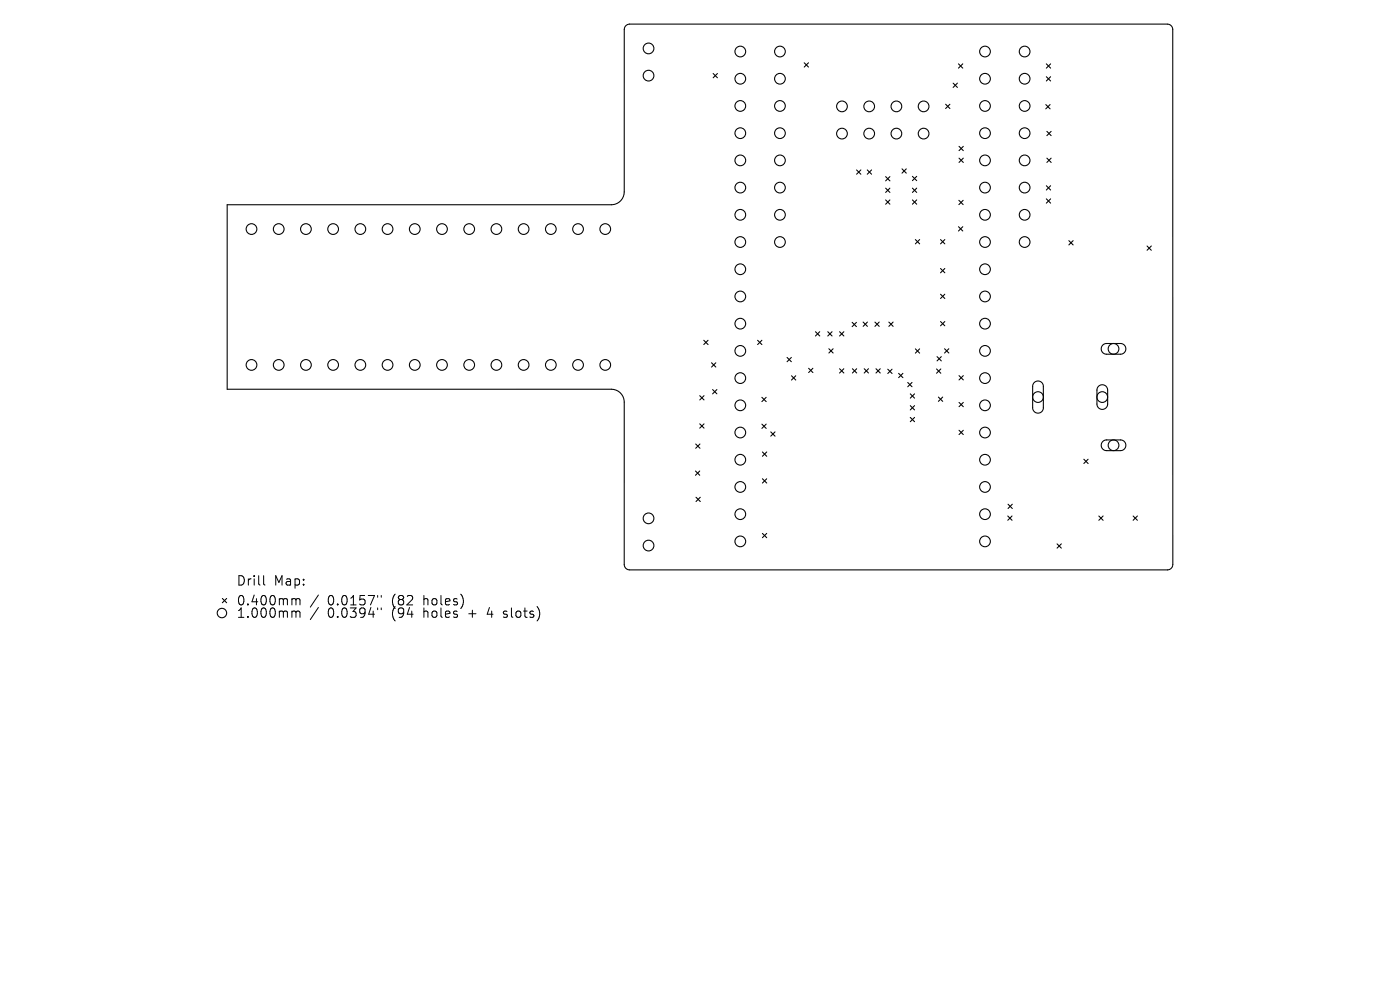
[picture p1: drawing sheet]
<svg xmlns="http://www.w3.org/2000/svg" width="297mm" height="210mm" viewBox="0 0 297 210" stroke-linecap="round" stroke-linejoin="round" font-family="sans-serif">
<defs><g id="words">
<g font-size="2.8">
<text x="50.1" y="124.5">Drill</text>
<text x="58.1" y="124.5">Map:</text>
<text x="50.1" y="128.7">0.400mm</text>
<text x="50.1" y="131.3">1.000mm</text>
<text x="69.5" y="128.7">0.0157&quot;</text>
<text x="69.5" y="131.3">0.0394&quot;</text>
<text x="83.3" y="128.7">(82</text>
<text x="83.3" y="131.3">(94</text>
<text x="90.1" y="128.7">holes)</text>
<text x="90.1" y="131.3">holes</text>
<text x="99.8" y="131.3">+</text>
<text x="104" y="131.3">4</text>
<text x="107.7" y="131.3">slots)</text>
</g>
</g></defs>
<g fill="none" stroke="#000" stroke-width=".23">
<path d="M151.3 15.6l.9 .9M152.2 15.6l-.9 .9M170.6 13.3l.9 .9M171.5 13.3l-.9 .9M202.2 17.6l.9 .9M203.1 17.6l-.9 .9M203.3 13.5l.9 1M204.2 13.5l-.9 1M222 13.5l.9 1M222 16.3l.9 .9M222.9 13.5l-.9 1M222.9 16.3l-.9 .9"/>
<path d="M181.7 36l.9 1M182.6 36l-.9 1M184 36l.9 1M184.9 36l-.9 1M187.9 37.5l.9 .9M187.9 39.9l.9 .9M188.8 37.5l-.9 .9M188.8 39.9l-.9 .9M191.4 35.8l.9 .9M192.3 35.8l-.9 .9M193.6 37.4l.9 .9M193.6 39.9l.9 .9"/>
<path d="M194.5 37.4l-.9 .9M194.5 39.9l-.9 .9M200.6 22.1l.9 .9M201.5 22.1l-.9 .9M203.5 31l.9 1M203.5 33.5l.9 1M204.4 31l-.9 1M204.4 33.5l-.9 1M221.9 22.2l.9 .9M222 39.4l.9 .9M222.1 27.9l.9 .9M222.1 33.5l.9 1"/>
<path d="M222.8 22.2l-.9 .9M222.9 39.4l-.9 .9M223 27.9l-.9 .9M223 33.5l-.9 1M48.2 43.4h81.5a2.73 2.73 0 0 0 2.7-2.7v-34.5a1.14 1.14 0 0 1 1.2-1.1h114.1a1.14 1.14 0 0 1 1.1 1.1v113.6a1.14 1.14 0 0 1-1.1 1.1h-114.1a1.14 1.14 0 0 1-1.2-1.1v-34.5a2.73 2.73 0 0 0-2.7-2.7h-81.5zM187.9 42.4l.9 .9M188.8 42.4l-.9 .9M193.6 42.4l.9 .9M194.2 50.8l.9 .9M194.5 42.4l-.9 .9M195.1 50.8l-.9 .9M199.5 50.8l.9 .9"/>
<path d="M199.5 57l.9 .9M200.4 50.8l-.9 .9M200.4 57l-.9 .9M203.3 48.1l.9 .9M203.4 42.5l.9 .9M204.2 48.1l-.9 .9M204.3 42.5l-.9 .9M222 42.2l.9 .9M222.9 42.2l-.9 .9M226.7 51l1 1M227.7 51l-1 1M243.3 52.2l.9 .9"/>
<path d="M244.2 52.2l-.9 .9M149.3 72.2l.9 .9M150.2 72.2l-.9 .9M150.9 77l1 .9M151.9 77l-1 .9M160.7 72.2l.9 .9M161.6 72.2l-.9 .9M167 75.8l.9 .9M167.9 75.8l-.9 .9M167.9 79.7l.9 .9M168.8 79.7l-.9 .9M171.5 78.1l1 .9"/>
<path d="M172.5 78.1l-1 .9M173 70.4l.9 .9M173.9 70.4l-.9 .9M175.6 70.4l.9 .9M175.8 74l.9 .9M176.5 70.4l-.9 .9M176.7 74l-.9 .9M178.1 70.4l.9 .9M178.1 78.2l.9 .9M179 70.4l-.9 .9M179 78.2l-.9 .9M180.8 68.4l.9 .9"/>
<path d="M180.8 78.2l.9 .9M181.7 68.4l-.9 .9M181.7 78.2l-.9 .9M183.1 68.3l.9 .9M183.3 78.2l.9 .9M184 68.3l-.9 .9M184.2 78.2l-.9 .9M185.6 68.3l.9 .9M185.8 78.2l.9 .9M186.5 68.3l-.9 .9M186.7 78.2l-.9 .9M188.3 78.3l.9 .9"/>
<path d="M188.6 68.3l.9 .9M189.2 78.3l-.9 .9M189.5 68.3l-.9 .9M190.6 79.2l.9 .9M191.5 79.2l-.9 .9M194.2 74l.9 .9M195.1 74l-.9 .9M198.7 78.3l.9 .9M198.8 75.6l.9 1M199.5 62.4l.9 .9M199.5 68.2l.9 .9M199.6 78.3l-.9 .9"/>
<path d="M199.7 75.6l-.9 1M200.4 74l.9 .9M200.4 62.4l-.9 .9M200.4 68.2l-.9 .9M201.3 74l-.9 .9M203.5 79.7l.9 .9M204.4 79.7l-.9 .9M233.9 73.2l.8-.3h3a1.14 1.14 0 0 1 1.1 1.1 1.14 1.14 0 0 1-1.1 1.1h-2.9a1.14 1.14 0 0 1-1.1-.7 1.14 1.14 0 0 1 .2-1.2zM147.5 99.9l.9 .9M147.6 94.2l.9 .9M148.4 99.9l-.9 .9M148.4 83.9l1 .9"/>
<path d="M148.4 89.9l1 .9M148.5 94.2l-.9 .9M149.4 83.9l-1 .9M149.4 89.9l-1 .9M151.2 82.6l.9 .9M152.1 82.6l-.9 .9M161.6 84.3l.9 .9M161.6 90l.9 .9M161.7 95.9l1 .9M162.5 84.3l-.9 .9M162.5 90l-.9 .9M162.7 95.9l-1 .9"/>
<path d="M163.5 91.6l.9 .9M164.4 91.6l-.9 .9M192.6 81.1l.9 .9M193.1 83.5l.9 1M193.1 86l.9 1M193.1 88.5l.9 1M193.5 81.1l-.9 .9M194 83.5l-.9 1M194 86l-.9 1M194 88.5l-.9 1M199.1 84.2l.9 .9M200 84.2l-.9 .9"/>
<path d="M203.5 85.4l.9 .9M203.5 91.3l.9 .9M204.4 85.4l-.9 .9M204.4 91.3l-.9 .9M219.4 81.2a1.14 1.14 0 0 1 1.2-.3 1.14 1.14 0 0 1 .7 1.1v4.5a1.14 1.14 0 0 1-1.1 1.1 1.14 1.14 0 0 1-1.1-1.1v-4.6zM229.9 97.4l.9 .9M230.8 97.4l-.9 .9M233 81.9a1.14 1.14 0 0 1 1.3-.2 1.14 1.14 0 0 1 .7 1.1v2.9a1.14 1.14 0 0 1-1.2 1.1 1.14 1.14 0 0 1-1.1-1.1v-3zM233.9 93.7l.8-.4h3a1.14 1.14 0 0 1 1.1 1.2 1.14 1.14 0 0 1-1.1 1.1h-2.9a1.14 1.14 0 0 1-1.1-.7 1.14 1.14 0 0 1 .2-1.2zM147.7 105.5l.9 .9M148.6 105.5l-.9 .9M161.7 101.6l1 .9"/>
<path d="M161.7 113.2l1 .9M162.7 101.6l-1 .9M162.7 113.2l-1 .9M213.8 109.5l.9 .9M213.8 107l1 .9M214.7 109.5l-.9 .9M214.8 107l-1 .9M224.2 115.4l1 .9M225.2 115.4l-1 .9M233.1 109.5l.9 .9M234 109.5l-.9 .9M240.4 109.5l.9 .9"/>
<path d="M241.3 109.5l-.9 .9M47.2 126.9l.9 1M48.1 126.9l-.9 1"/>
<circle cx="137.6" cy="10.3" r="1.14"/>
<circle cx="137.6" cy="16" r="1.14"/>
<circle cx="157.1" cy="16.7" r="1.14"/>
<circle cx="157.1" cy="10.9" r="1.14"/>
<circle cx="165.5" cy="16.7" r="1.14"/>
<circle cx="165.5" cy="10.9" r="1.14"/>
<circle cx="209" cy="16.7" r="1.14"/>
<circle cx="209" cy="10.9" r="1.14"/>
<circle cx="217.4" cy="16.7" r="1.14"/>
<circle cx="217.4" cy="10.9" r="1.14"/>
<circle cx="157.1" cy="22.5" r="1.14"/>
<circle cx="157.1" cy="28.3" r="1.14"/>
<circle cx="157.1" cy="39.8" r="1.14"/>
<circle cx="157.1" cy="34" r="1.14"/>
<circle cx="165.5" cy="22.5" r="1.14"/>
<circle cx="165.5" cy="39.8" r="1.14"/>
<circle cx="165.5" cy="28.3" r="1.14"/>
<circle cx="165.5" cy="34" r="1.14"/>
<circle cx="178.6" cy="22.6" r="1.14"/>
<circle cx="178.6" cy="28.3" r="1.14"/>
<circle cx="184.4" cy="22.6" r="1.14"/>
<circle cx="184.4" cy="28.3" r="1.14"/>
<circle cx="190.2" cy="22.6" r="1.14"/>
<circle cx="190.2" cy="28.3" r="1.14"/>
<circle cx="195.9" cy="22.6" r="1.14"/>
<circle cx="195.9" cy="28.3" r="1.14"/>
<circle cx="209" cy="22.5" r="1.14"/>
<circle cx="209" cy="28.3" r="1.14"/>
<circle cx="209" cy="39.8" r="1.14"/>
<circle cx="209" cy="34" r="1.14"/>
<circle cx="217.4" cy="22.5" r="1.14"/>
<circle cx="217.4" cy="28.3" r="1.14"/>
<circle cx="217.4" cy="39.8" r="1.14"/>
<circle cx="217.4" cy="34" r="1.14"/>
<circle cx="53.4" cy="48.6" r="1.14"/>
<circle cx="59.1" cy="48.6" r="1.14"/>
<circle cx="64.9" cy="48.6" r="1.14"/>
<circle cx="70.7" cy="48.6" r="1.14"/>
<circle cx="76.4" cy="48.6" r="1.14"/>
<circle cx="82.2" cy="48.6" r="1.14"/>
<circle cx="88" cy="48.6" r="1.14"/>
<circle cx="93.8" cy="48.6" r="1.14"/>
<circle cx="99.5" cy="48.6" r="1.14"/>
<circle cx="105.3" cy="48.6" r="1.14"/>
<circle cx="111.1" cy="48.6" r="1.14"/>
<circle cx="116.9" cy="48.6" r="1.14"/>
<circle cx="122.6" cy="48.6" r="1.14"/>
<circle cx="128.4" cy="48.6" r="1.14"/>
<circle cx="157.1" cy="51.3" r="1.14"/>
<circle cx="157.1" cy="45.6" r="1.14"/>
<circle cx="157.1" cy="57.1" r="1.14"/>
<circle cx="165.5" cy="45.6" r="1.14"/>
<circle cx="165.5" cy="51.3" r="1.14"/>
<circle cx="209" cy="51.3" r="1.14"/>
<circle cx="209" cy="45.6" r="1.14"/>
<circle cx="209" cy="57.1" r="1.14"/>
<circle cx="217.4" cy="45.6" r="1.14"/>
<circle cx="217.4" cy="51.3" r="1.14"/>
<circle cx="53.4" cy="77.4" r="1.14"/>
<circle cx="59.1" cy="77.4" r="1.14"/>
<circle cx="64.9" cy="77.4" r="1.14"/>
<circle cx="70.7" cy="77.4" r="1.14"/>
<circle cx="76.4" cy="77.4" r="1.14"/>
<circle cx="82.2" cy="77.4" r="1.14"/>
<circle cx="88" cy="77.4" r="1.14"/>
<circle cx="93.8" cy="77.4" r="1.14"/>
<circle cx="99.5" cy="77.4" r="1.14"/>
<circle cx="105.3" cy="77.4" r="1.14"/>
<circle cx="111.1" cy="77.4" r="1.14"/>
<circle cx="116.9" cy="77.4" r="1.14"/>
<circle cx="122.6" cy="77.4" r="1.14"/>
<circle cx="128.4" cy="77.4" r="1.14"/>
<circle cx="157.1" cy="68.7" r="1.14"/>
<circle cx="157.1" cy="62.9" r="1.14"/>
<circle cx="157.1" cy="74.4" r="1.14"/>
<circle cx="209" cy="68.7" r="1.14"/>
<circle cx="209" cy="62.9" r="1.14"/>
<circle cx="209" cy="74.4" r="1.14"/>
<circle cx="236.2" cy="74" r="1.14"/>
<circle cx="157.1" cy="97.5" r="1.14"/>
<circle cx="157.1" cy="86" r="1.14"/>
<circle cx="157.1" cy="80.2" r="1.14"/>
<circle cx="157.1" cy="91.8" r="1.14"/>
<circle cx="209" cy="97.5" r="1.14"/>
<circle cx="209" cy="86" r="1.14"/>
<circle cx="209" cy="80.2" r="1.14"/>
<circle cx="209" cy="91.8" r="1.14"/>
<circle cx="220.2" cy="84.2" r="1.14"/>
<circle cx="233.8" cy="84.2" r="1.14"/>
<circle cx="236.2" cy="94.5" r="1.14"/>
<circle cx="137.6" cy="115.7" r="1.14"/>
<circle cx="137.6" cy="110" r="1.14"/>
<circle cx="157.1" cy="114.8" r="1.14"/>
<circle cx="157.1" cy="109.1" r="1.14"/>
<circle cx="157.1" cy="103.3" r="1.14"/>
<circle cx="209" cy="114.8" r="1.14"/>
<circle cx="209" cy="109.1" r="1.14"/>
<circle cx="209" cy="103.3" r="1.14"/>
<circle cx="47.1" cy="130" r="1"/>
</g>
<g fill="none" stroke="#000" stroke-width=".21">
<path d="M55.9 122.1v1.7l.3 .3M62.2 127l.5 .1 .1 .2M62.2 129.6h.3l.3 .3M62.8 127.3l.3-.3 .4 .1 .1 1.2M62.8 127.3v1M62.8 129.9v1.1M62.8 129.9l.3-.3 .4 .1 .1 1.3M67.5 126.2l-1.7 2.6M67.5 128.9l-1.7 2.5M80.1 126.3v.4M80.1 129v.3M80.9 126.3v.4"/>
<path d="M80.9 129v.3M106.8 130.9l.2 .1M106.9 129.7v.5"/>
</g>
<use href="#words"/>
</svg>
